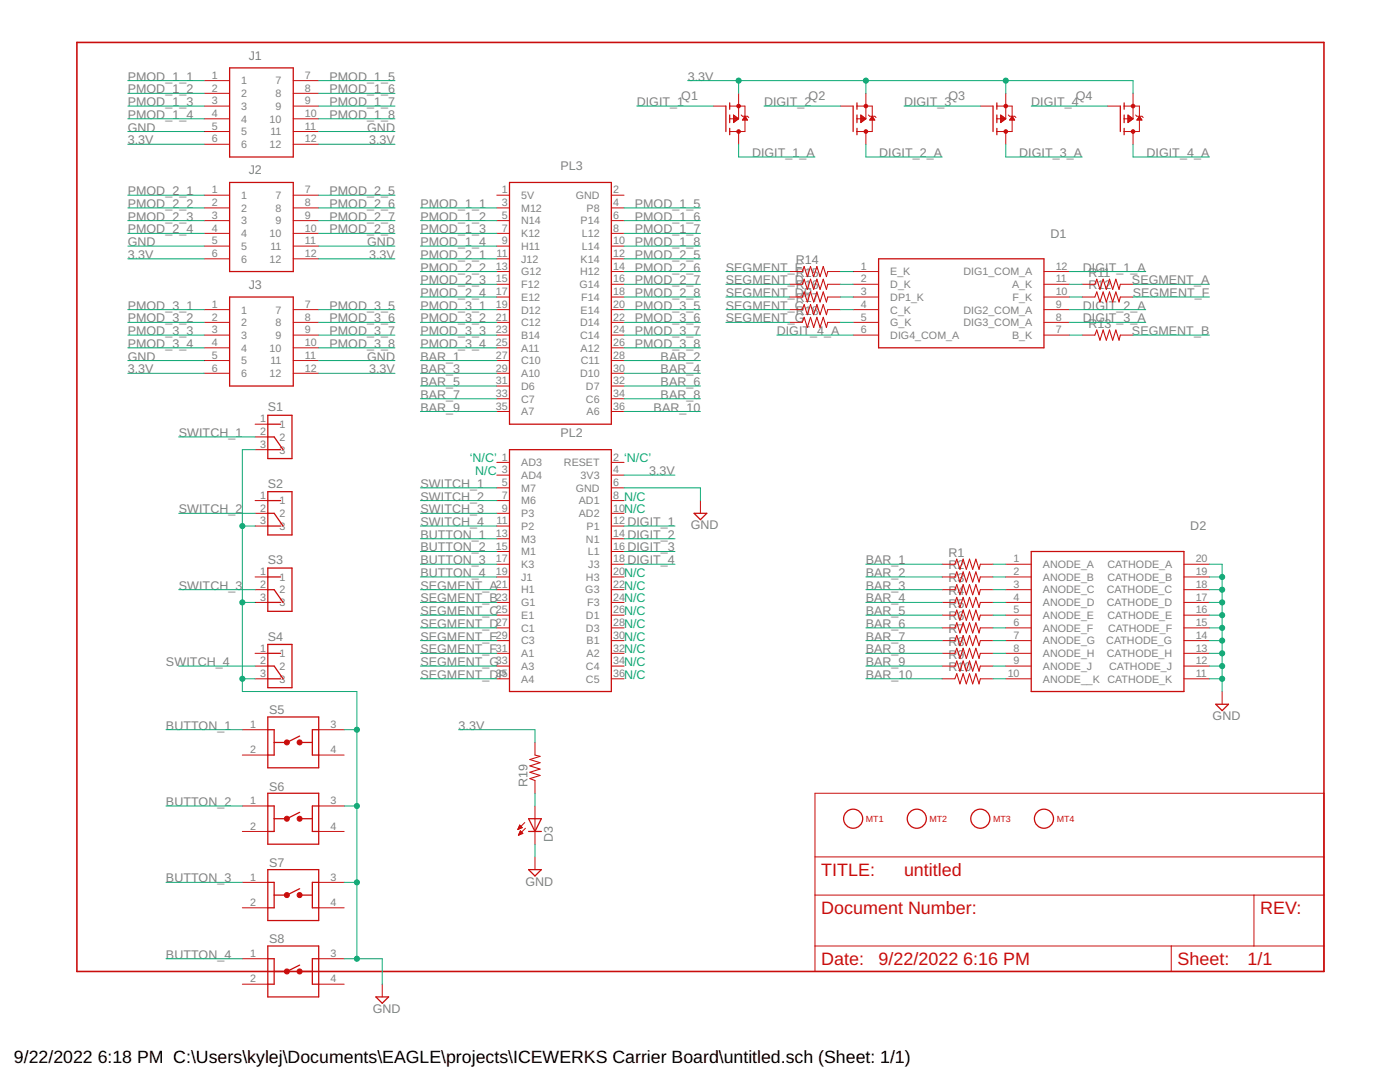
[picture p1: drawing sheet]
<svg xmlns="http://www.w3.org/2000/svg" width="279mm" height="216mm" viewBox="0 0 279 216" stroke-linecap="round" stroke-linejoin="round" font-family="sans-serif">
<defs><g id="words">
<g font-size="3.6" fill="#c90d0c">
<text x="163.9" y="174.8">TITLE:</text>
<text x="180.4" y="174.8">untitled</text>
<text x="163.9" y="182.4">Document Number:</text>
<text x="251.5" y="182.4">REV:</text>
<text x="163.9" y="192.6">Date:</text>
<text x="175.3" y="192.6">9/22/2022</text>
<text x="192.2" y="192.6">6:16 PM</text>
<text x="235" y="192.6">Sheet:</text>
<text x="249" y="192.6">1/1</text>
</g>
<g font-size="3.5">
<text x="2.8" y="212.1">9/22/2022</text>
<text x="19.5" y="212.1">6:18 PM C:\Users\kylej\Documents\EAGLE\projects\ICEWERKS Carrier Board\untitled.sch (Sheet: 1/1)</text>
</g>
<g font-size="2.5" fill="#808080">
<text x="49.6" y="11.9">J1</text>
<text x="25.5" y="16.1">PMOD_1_1</text>
<text x="65.8" y="16.1">PMOD_1_5</text>
<text x="137.2" y="16.1">3.3V</text>
<text x="25.5" y="18.6">PMOD_1_2</text>
<text x="25.5" y="21.2">PMOD_1_3</text>
<text x="25.5" y="23.7">PMOD_1_4</text>
<text x="65.8" y="21.2">PMOD_1_7</text>
<text x="65.8" y="23.7">PMOD_1_8</text>
<text x="65.8" y="18.6">PMOD_1_6</text>
<text x="127.1" y="21.2">DIGIT_1</text>
<text x="136" y="19.9">Q1</text>
<text x="152.5" y="21.2">DIGIT_2</text>
<text x="161.4" y="19.9">Q2</text>
<text x="180.4" y="21.2">DIGIT_3</text>
<text x="189.3" y="19.9">Q3</text>
<text x="205.8" y="21.2">DIGIT_4</text>
<text x="214.7" y="19.9">Q4</text>
<text x="25.5" y="26.2">GND</text>
<text x="25.5" y="28.8">3.3V</text>
<text x="73.3" y="26.2">GND</text>
<text x="73.7" y="28.8">3.3V</text>
<text x="49.6" y="34.8">J2</text>
<text x="111.8" y="33.9">PL3</text>
<text x="150.1" y="31.3">DIGIT_1_A</text>
<text x="175.5" y="31.3">DIGIT_2_A</text>
<text x="203.4" y="31.3">DIGIT_3_A</text>
<text x="228.8" y="31.3">DIGIT_4_A</text>
<text x="25.5" y="38.9">PMOD_2_1</text>
<text x="25.5" y="41.5">PMOD_2_2</text>
<text x="65.8" y="38.9">PMOD_2_5</text>
<text x="65.8" y="41.5">PMOD_2_6</text>
<text x="83.9" y="41.5">PMOD_1_1</text>
<text x="126.7" y="41.5">PMOD_1_5</text>
<text x="25.5" y="44">PMOD_2_3</text>
<text x="25.5" y="46.6">PMOD_2_4</text>
<text x="65.8" y="44">PMOD_2_7</text>
<text x="65.8" y="46.6">PMOD_2_8</text>
<text x="83.9" y="44">PMOD_1_2</text>
<text x="83.9" y="46.6">PMOD_1_3</text>
<text x="126.7" y="46.6">PMOD_1_7</text>
<text x="126.7" y="44">PMOD_1_6</text>
<text x="209.6" y="47.4">D1</text>
<text x="25.5" y="49.1">GND</text>
<text x="25.5" y="51.6">3.3V</text>
<text x="73.3" y="49.1">GND</text>
<text x="73.7" y="51.6">3.3V</text>
<text x="83.9" y="49.1">PMOD_1_4</text>
<text x="83.9" y="51.6">PMOD_2_1</text>
<text x="126.7" y="49.1">PMOD_1_8</text>
<text x="126.7" y="51.6">PMOD_2_5</text>
<text x="158.8" y="52.7">R14</text>
<text x="49.6" y="57.6">J3</text>
<text x="83.9" y="54.2">PMOD_2_2</text>
<text x="83.9" y="56.7">PMOD_2_3</text>
<text x="83.9" y="59.3">PMOD_2_4</text>
<text x="126.7" y="54.2">PMOD_2_6</text>
<text x="126.7" y="56.7">PMOD_2_7</text>
<text x="126.7" y="59.3">PMOD_2_8</text>
<text x="144.9" y="56.7">SEGMENT_D</text>
<text x="144.9" y="54.2">SEGMENT_E</text>
<text x="144.9" y="59.3">SEGMENT_DP</text>
<text x="158.8" y="55.2">R15</text>
<text x="158.8" y="57.8">R16</text>
<text x="216.1" y="54.2">DIGIT_1_A</text>
<text x="217.2" y="55.2">R11</text>
<text x="217.2" y="57.8">R12</text>
<text x="225.9" y="56.7">SEGMENT_A</text>
<text x="226.1" y="59.3">SEGMENT_F</text>
<text x="25.5" y="64.3">PMOD_3_2</text>
<text x="25.5" y="61.8">PMOD_3_1</text>
<text x="65.8" y="61.8">PMOD_3_5</text>
<text x="65.8" y="64.3">PMOD_3_6</text>
<text x="83.9" y="64.3">PMOD_3_2</text>
<text x="83.9" y="61.8">PMOD_3_1</text>
<text x="126.7" y="61.8">PMOD_3_5</text>
<text x="126.7" y="64.3">PMOD_3_6</text>
<text x="144.9" y="61.8">SEGMENT_C</text>
<text x="144.9" y="64.3">SEGMENT_G</text>
<text x="158.8" y="60.3">R17</text>
<text x="158.8" y="62.8">R18</text>
<text x="216.1" y="61.8">DIGIT_2_A</text>
<text x="216.1" y="64.3">DIGIT_3_A</text>
<text x="217.2" y="65.4">R13</text>
<text x="25.5" y="72">GND</text>
<text x="25.5" y="69.4">PMOD_3_4</text>
<text x="25.5" y="66.9">PMOD_3_3</text>
<text x="65.8" y="66.9">PMOD_3_7</text>
<text x="65.8" y="69.4">PMOD_3_8</text>
<text x="73.3" y="72">GND</text>
<text x="83.9" y="69.4">PMOD_3_4</text>
<text x="83.9" y="66.9">PMOD_3_3</text>
<text x="83.9" y="72">BAR_1</text>
<text x="126.7" y="66.9">PMOD_3_7</text>
<text x="126.7" y="69.4">PMOD_3_8</text>
<text x="131.8" y="72">BAR_2</text>
<text x="155" y="66.9">DIGIT_4_A</text>
<text x="225.9" y="66.9">SEGMENT_B</text>
<text x="25.5" y="74.5">3.3V</text>
<text x="73.7" y="74.5">3.3V</text>
<text x="83.9" y="74.5">BAR_3</text>
<text x="83.9" y="77">BAR_5</text>
<text x="131.8" y="74.5">BAR_4</text>
<text x="131.8" y="77">BAR_6</text>
<text x="53.4" y="82.1">S1</text>
<text x="83.9" y="79.6">BAR_7</text>
<text x="83.9" y="82.1">BAR_9</text>
<text x="130.4" y="82.1">BAR_10</text>
<text x="131.8" y="79.6">BAR_8</text>
<text x="35.7" y="87.2">SWITCH_1</text>
<text x="111.8" y="87.2">PL2</text>
<text x="129.5" y="94.8">3.3V</text>
<text x="53.4" y="97.3">S2</text>
<text x="83.9" y="97.3">SWITCH_1</text>
<text x="83.9" y="99.9">SWITCH_2</text>
<text x="35.7" y="102.4">SWITCH_2</text>
<text x="83.9" y="102.4">SWITCH_3</text>
<text x="83.9" y="105">SWITCH_4</text>
<text x="83.9" y="107.5">BUTTON_1</text>
<text x="125.2" y="105">DIGIT_1</text>
<text x="125.2" y="107.5">DIGIT_2</text>
<text x="137.9" y="105.6">GND</text>
<text x="237.6" y="105.9">D2</text>
<text x="53.4" y="112.6">S3</text>
<text x="83.9" y="110">BUTTON_2</text>
<text x="83.9" y="112.6">BUTTON_3</text>
<text x="125.2" y="110">DIGIT_3</text>
<text x="125.2" y="112.6">DIGIT_4</text>
<text x="172.8" y="112.6">BAR_1</text>
<text x="189.3" y="111.1">R1</text>
<text x="189.3" y="113.6">R2</text>
<text x="35.7" y="117.7">SWITCH_3</text>
<text x="83.9" y="115.1">BUTTON_4</text>
<text x="83.9" y="117.7">SEGMENT_A</text>
<text x="172.8" y="115.1">BAR_2</text>
<text x="172.8" y="117.7">BAR_3</text>
<text x="189.3" y="116.2">R3</text>
<text x="189.3" y="118.7">R4</text>
<text x="83.9" y="120.2">SEGMENT_B</text>
<text x="83.9" y="122.7">SEGMENT_C</text>
<text x="83.9" y="125.3">SEGMENT_D</text>
<text x="172.8" y="120.2">BAR_4</text>
<text x="172.8" y="122.7">BAR_5</text>
<text x="172.8" y="125.3">BAR_6</text>
<text x="189.3" y="121.2">R5</text>
<text x="189.3" y="123.8">R6</text>
<text x="53.4" y="127.8">S4</text>
<text x="83.9" y="127.8">SEGMENT_E</text>
<text x="83.9" y="130.4">SEGMENT_F</text>
<text x="172.8" y="127.8">BAR_7</text>
<text x="172.8" y="130.4">BAR_8</text>
<text x="189.3" y="126.3">R7</text>
<text x="189.3" y="128.9">R8</text>
<text x="189.3" y="131.4">R9</text>
<text x="33.1" y="132.9">SWITCH_4</text>
<text x="83.9" y="132.9">SEGMENT_G</text>
<text x="83.9" y="135.4">SEGMENT_DP</text>
<text x="172.8" y="132.9">BAR_9</text>
<text x="172.8" y="135.4">BAR_10</text>
<text x="189.3" y="133.9">R10</text>
<text x="53.7" y="142.5">S5</text>
<text x="242" y="143.7">GND</text>
<text x="33.1" y="145.6">BUTTON_1</text>
<text x="91.5" y="145.6">3.3V</text>
<text x="33.1" y="160.8">BUTTON_2</text>
<text x="53.7" y="157.8">S6</text>
<text x="105.3" y="157" transform="rotate(-90 105.3 157)">R19</text>
<text x="110.3" y="167.9" transform="rotate(-90 110.3 167.9)">D3</text>
<text x="53.7" y="173">S7</text>
<text x="33.1" y="176.1">BUTTON_3</text>
<text x="104.9" y="176.7">GND</text>
<text x="33.1" y="191.3">BUTTON_4</text>
<text x="53.7" y="188.3">S8</text>
<text x="74.4" y="202.1">GND</text>
</g>
<g font-size="2.5" fill="#0dab76">
<text x="93.8" y="92.3">‘N/C’</text>
<text x="94.9" y="94.8">N/C</text>
<text x="124.5" y="92.3">‘N/C’</text>
<text x="124.5" y="99.9">N/C</text>
<text x="124.5" y="102.4">N/C</text>
<text x="124.5" y="115.1">N/C</text>
<text x="124.5" y="117.7">N/C</text>
<text x="124.5" y="120.2">N/C</text>
<text x="124.5" y="122.7">N/C</text>
<text x="124.5" y="125.3">N/C</text>
<text x="124.5" y="127.8">N/C</text>
<text x="124.5" y="130.4">N/C</text>
<text x="124.5" y="132.9">N/C</text>
<text x="124.5" y="135.4">N/C</text>
</g>
<g font-size="2.1" fill="#808080">
<text x="42.3" y="15.7">1</text>
<text x="48.2" y="16.8">1</text>
<text x="55" y="16.8">7</text>
<text x="60.9" y="15.7">7</text>
<text x="42.3" y="18.3">2</text>
<text x="42.3" y="20.8">3</text>
<text x="42.3" y="23.3">4</text>
<text x="48.2" y="19.4">2</text>
<text x="48.2" y="21.9">3</text>
<text x="55" y="19.4">8</text>
<text x="55" y="21.9">9</text>
<text x="60.9" y="18.3">8</text>
<text x="60.9" y="20.8">9</text>
<text x="60.9" y="23.3">10</text>
<text x="42.3" y="25.9">5</text>
<text x="42.3" y="28.4">6</text>
<text x="48.2" y="24.5">4</text>
<text x="48.2" y="27">5</text>
<text x="48.2" y="29.5">6</text>
<text x="53.8" y="24.5">10</text>
<text x="53.8" y="29.5">12</text>
<text x="54" y="27">11</text>
<text x="60.9" y="25.9">11</text>
<text x="60.9" y="28.4">12</text>
<text x="42.3" y="38.6">1</text>
<text x="42.3" y="41.1">2</text>
<text x="48.2" y="39.7">1</text>
<text x="55" y="39.7">7</text>
<text x="60.9" y="38.6">7</text>
<text x="60.9" y="41.1">8</text>
<text x="100.1" y="38.6">1</text>
<text x="100.1" y="41.1">3</text>
<text x="104" y="39.7">5V</text>
<text x="114.9" y="39.7">GND</text>
<text x="122.4" y="38.6">2</text>
<text x="122.4" y="41.1">4</text>
<text x="42.3" y="43.7">3</text>
<text x="42.3" y="46.2">4</text>
<text x="48.2" y="42.2">2</text>
<text x="48.2" y="44.8">3</text>
<text x="48.2" y="47.3">4</text>
<text x="53.8" y="47.3">10</text>
<text x="55" y="42.2">8</text>
<text x="55" y="44.8">9</text>
<text x="60.9" y="43.7">9</text>
<text x="60.9" y="46.2">10</text>
<text x="100.1" y="43.7">5</text>
<text x="100.1" y="46.2">7</text>
<text x="104" y="42.2">M12</text>
<text x="104" y="44.8">N14</text>
<text x="104" y="47.3">K12</text>
<text x="115.9" y="44.8">P14</text>
<text x="116.1" y="47.3">L12</text>
<text x="117.1" y="42.2">P8</text>
<text x="122.4" y="43.7">6</text>
<text x="122.4" y="46.2">8</text>
<text x="42.3" y="48.7">5</text>
<text x="42.3" y="51.3">6</text>
<text x="48.2" y="49.9">5</text>
<text x="48.2" y="52.4">6</text>
<text x="53.8" y="52.4">12</text>
<text x="54" y="49.9">11</text>
<text x="60.9" y="48.7">11</text>
<text x="60.9" y="51.3">12</text>
<text x="99" y="53.8">13</text>
<text x="99.1" y="51.3">11</text>
<text x="100.1" y="48.7">9</text>
<text x="104" y="49.9">H11</text>
<text x="104" y="52.4">J12</text>
<text x="115.9" y="52.4">K14</text>
<text x="116.1" y="49.9">L14</text>
<text x="122.4" y="48.7">10</text>
<text x="122.4" y="51.3">12</text>
<text x="122.4" y="53.8">14</text>
<text x="171.8" y="53.8">1</text>
<text x="210.7" y="53.8">12</text>
<text x="99" y="56.4">15</text>
<text x="99" y="58.9">17</text>
<text x="104" y="54.9">G12</text>
<text x="104" y="57.5">F12</text>
<text x="115.6" y="57.5">G14</text>
<text x="115.8" y="54.9">H12</text>
<text x="122.4" y="56.4">16</text>
<text x="122.4" y="58.9">18</text>
<text x="171.8" y="56.4">2</text>
<text x="171.8" y="58.9">3</text>
<text x="177.7" y="54.9">E_K</text>
<text x="177.7" y="57.5">D_K</text>
<text x="192.3" y="54.9">DIG1_COM_A</text>
<text x="202" y="57.5">A_K</text>
<text x="210.7" y="58.9">10</text>
<text x="210.7" y="56.4">11</text>
<text x="42.3" y="61.4">1</text>
<text x="42.3" y="64">2</text>
<text x="48.2" y="62.6">1</text>
<text x="48.2" y="65.1">2</text>
<text x="55" y="62.6">7</text>
<text x="55" y="65.1">8</text>
<text x="60.9" y="61.4">7</text>
<text x="60.9" y="64">8</text>
<text x="99" y="61.4">19</text>
<text x="99" y="64">21</text>
<text x="104" y="60">E12</text>
<text x="104" y="62.6">D12</text>
<text x="104" y="65.1">C12</text>
<text x="115.8" y="65.1">D14</text>
<text x="115.9" y="62.6">E14</text>
<text x="116" y="60">F14</text>
<text x="122.4" y="61.4">20</text>
<text x="122.4" y="64">22</text>
<text x="171.8" y="61.4">4</text>
<text x="171.8" y="64">5</text>
<text x="177.7" y="60">DP1_K</text>
<text x="177.7" y="62.6">C_K</text>
<text x="177.7" y="65.1">G_K</text>
<text x="192.3" y="65.1">DIG3_COM_A</text>
<text x="192.3" y="62.6">DIG2_COM_A</text>
<text x="202.1" y="60">F_K</text>
<text x="210.7" y="64">8</text>
<text x="210.7" y="61.4">9</text>
<text x="42.3" y="66.5">3</text>
<text x="42.3" y="69.1">4</text>
<text x="42.3" y="71.6">5</text>
<text x="48.2" y="67.6">3</text>
<text x="48.2" y="70.2">4</text>
<text x="53.8" y="70.2">10</text>
<text x="55" y="67.6">9</text>
<text x="60.9" y="66.5">9</text>
<text x="60.9" y="69.1">10</text>
<text x="60.9" y="71.6">11</text>
<text x="99" y="66.5">23</text>
<text x="99" y="69.1">25</text>
<text x="99" y="71.6">27</text>
<text x="104" y="67.6">B14</text>
<text x="104" y="70.2">A11</text>
<text x="115.8" y="67.6">C14</text>
<text x="115.9" y="70.2">A12</text>
<text x="122.4" y="66.5">24</text>
<text x="122.4" y="69.1">26</text>
<text x="122.4" y="71.6">28</text>
<text x="171.8" y="66.5">6</text>
<text x="177.7" y="67.6">DIG4_COM_A</text>
<text x="202" y="67.6">B_K</text>
<text x="210.7" y="66.5">7</text>
<text x="42.3" y="74.1">6</text>
<text x="48.2" y="72.7">5</text>
<text x="48.2" y="75.3">6</text>
<text x="53.8" y="75.3">12</text>
<text x="54" y="72.7">11</text>
<text x="60.9" y="74.1">12</text>
<text x="99" y="74.1">29</text>
<text x="99" y="76.7">31</text>
<text x="104" y="72.7">C10</text>
<text x="104" y="75.3">A10</text>
<text x="104" y="77.8">D6</text>
<text x="115.8" y="75.3">D10</text>
<text x="115.9" y="72.7">C11</text>
<text x="116.9" y="77.8">D7</text>
<text x="122.4" y="74.1">30</text>
<text x="122.4" y="76.7">32</text>
<text x="99" y="79.2">33</text>
<text x="99" y="81.8">35</text>
<text x="104" y="80.3">C7</text>
<text x="104" y="82.9">A7</text>
<text x="116.9" y="80.3">C6</text>
<text x="117.1" y="82.9">A6</text>
<text x="122.4" y="79.2">34</text>
<text x="122.4" y="81.8">36</text>
<text x="51.9" y="84.3">1</text>
<text x="51.9" y="86.8">2</text>
<text x="51.9" y="89.4">3</text>
<text x="55.8" y="85.4">1</text>
<text x="55.8" y="88">2</text>
<text x="55.8" y="90.5">3</text>
<text x="100.1" y="91.9">1</text>
<text x="100.1" y="94.5">3</text>
<text x="104" y="93">AD3</text>
<text x="104" y="95.6">AD4</text>
<text x="112.6" y="93">RESET</text>
<text x="115.9" y="95.6">3V3</text>
<text x="122.4" y="91.9">2</text>
<text x="122.4" y="94.5">4</text>
<text x="51.9" y="99.5">1</text>
<text x="55.8" y="100.6">1</text>
<text x="100.1" y="97">5</text>
<text x="100.1" y="99.5">7</text>
<text x="104" y="98.1">M7</text>
<text x="104" y="100.6">M6</text>
<text x="114.9" y="98.1">GND</text>
<text x="115.5" y="100.6">AD1</text>
<text x="122.4" y="97">6</text>
<text x="122.4" y="99.5">8</text>
<text x="51.9" y="102.1">2</text>
<text x="51.9" y="104.6">3</text>
<text x="55.8" y="103.2">2</text>
<text x="55.8" y="105.7">3</text>
<text x="99" y="107.1">13</text>
<text x="99.1" y="104.6">11</text>
<text x="100.1" y="102.1">9</text>
<text x="104" y="103.2">P3</text>
<text x="104" y="105.7">P2</text>
<text x="115.5" y="103.2">AD2</text>
<text x="117.1" y="105.7">P1</text>
<text x="122.4" y="102.1">10</text>
<text x="122.4" y="104.6">12</text>
<text x="122.4" y="107.1">14</text>
<text x="99" y="109.7">15</text>
<text x="99" y="112.2">17</text>
<text x="104" y="108.3">M3</text>
<text x="104" y="110.8">M1</text>
<text x="104" y="113.3">K3</text>
<text x="116.9" y="108.3">N1</text>
<text x="117.3" y="110.8">L1</text>
<text x="117.4" y="113.3">J3</text>
<text x="122.4" y="109.7">16</text>
<text x="122.4" y="112.2">18</text>
<text x="202.3" y="112.2">1</text>
<text x="208.1" y="113.3">ANODE_A</text>
<text x="221" y="113.3">CATHODE_A</text>
<text x="238.6" y="112.2">20</text>
<text x="51.9" y="114.8">1</text>
<text x="51.9" y="117.3">2</text>
<text x="51.9" y="119.8">3</text>
<text x="55.8" y="115.9">1</text>
<text x="55.8" y="118.4">2</text>
<text x="99" y="114.8">19</text>
<text x="99" y="117.3">21</text>
<text x="99" y="119.8">23</text>
<text x="104" y="115.9">J1</text>
<text x="104" y="118.4">H1</text>
<text x="116.8" y="118.4">G3</text>
<text x="116.9" y="115.9">H3</text>
<text x="122.4" y="114.8">20</text>
<text x="122.4" y="117.3">22</text>
<text x="122.4" y="119.8">24</text>
<text x="202.3" y="114.8">2</text>
<text x="202.3" y="117.3">3</text>
<text x="202.3" y="119.8">4</text>
<text x="208.1" y="115.9">ANODE_B</text>
<text x="208.1" y="118.4">ANODE_C</text>
<text x="220.9" y="118.4">CATHODE_C</text>
<text x="221" y="115.9">CATHODE_B</text>
<text x="238.6" y="114.8">19</text>
<text x="238.6" y="117.3">18</text>
<text x="238.6" y="119.8">17</text>
<text x="55.8" y="121">3</text>
<text x="99" y="122.4">25</text>
<text x="99" y="124.9">27</text>
<text x="104" y="121">G1</text>
<text x="104" y="123.5">E1</text>
<text x="116.9" y="123.5">D1</text>
<text x="117.2" y="121">F3</text>
<text x="122.4" y="122.4">26</text>
<text x="122.4" y="124.9">28</text>
<text x="202.3" y="122.4">5</text>
<text x="202.3" y="124.9">6</text>
<text x="208.1" y="121">ANODE_D</text>
<text x="208.1" y="123.5">ANODE_E</text>
<text x="220.9" y="121">CATHODE_D</text>
<text x="221" y="123.5">CATHODE_E</text>
<text x="238.6" y="122.4">16</text>
<text x="238.6" y="124.9">15</text>
<text x="51.9" y="130">1</text>
<text x="55.8" y="131.1">1</text>
<text x="99" y="127.5">29</text>
<text x="99" y="130">31</text>
<text x="104" y="126">C1</text>
<text x="104" y="128.6">C3</text>
<text x="104" y="131.1">A1</text>
<text x="116.9" y="126">D3</text>
<text x="117.1" y="128.6">B1</text>
<text x="117.1" y="131.1">A2</text>
<text x="122.4" y="127.5">30</text>
<text x="122.4" y="130">32</text>
<text x="202.3" y="127.5">7</text>
<text x="202.3" y="130">8</text>
<text x="208.1" y="126">ANODE_F</text>
<text x="208.1" y="128.6">ANODE_G</text>
<text x="208.1" y="131.1">ANODE_H</text>
<text x="220.8" y="128.6">CATHODE_G</text>
<text x="220.9" y="131.1">CATHODE_H</text>
<text x="221.1" y="126">CATHODE_F</text>
<text x="238.6" y="127.5">14</text>
<text x="238.6" y="130">13</text>
<text x="51.9" y="132.5">2</text>
<text x="51.9" y="135.1">3</text>
<text x="55.8" y="133.7">2</text>
<text x="55.8" y="136.2">3</text>
<text x="99" y="132.5">33</text>
<text x="99" y="135.1">35</text>
<text x="104" y="133.7">A3</text>
<text x="104" y="136.2">A4</text>
<text x="116.9" y="133.7">C4</text>
<text x="116.9" y="136.2">C5</text>
<text x="122.4" y="132.5">34</text>
<text x="122.4" y="135.1">36</text>
<text x="201.1" y="135.1">10</text>
<text x="202.3" y="132.5">9</text>
<text x="208.1" y="133.7">ANODE_J</text>
<text x="208.1" y="136.2">ANODE__K</text>
<text x="221" y="136.2">CATHODE_K</text>
<text x="221.4" y="133.7">CATHODE_J</text>
<text x="238.6" y="132.5">12</text>
<text x="238.6" y="135.1">11</text>
<text x="49.9" y="145.2">1</text>
<text x="65.9" y="145.2">3</text>
<text x="49.9" y="150.3">2</text>
<text x="65.9" y="150.3">4</text>
<text x="49.9" y="160.5">1</text>
<text x="65.9" y="160.5">3</text>
<text x="49.9" y="165.6">2</text>
<text x="65.9" y="165.6">4</text>
<text x="49.9" y="175.7">1</text>
<text x="65.9" y="175.7">3</text>
<text x="49.9" y="180.8">2</text>
<text x="65.9" y="180.8">4</text>
<text x="49.9" y="190.9">1</text>
<text x="65.9" y="190.9">3</text>
<text x="49.9" y="196">2</text>
<text x="65.9" y="196">4</text>
</g>
<g font-size="1.8" fill="#c90d0c">
<text x="172.8" y="164">MT1</text>
<text x="185.5" y="164">MT2</text>
<text x="198.2" y="164">MT3</text>
<text x="210.9" y="164">MT4</text>
</g>
</g></defs>
<path d="M15.3 8.5h248.9v185.3h-248.9z" fill="none" stroke="#c90d0c" stroke-width=".32"/>
<g fill="none" stroke="#c90d0c" stroke-width=".2">
<path d="M40.7 16.1h5.1M40.7 18.6h5.1M58.5 16.1h5.1M58.5 18.6h5.1M147.4 18.6v5.1M172.8 18.6v5.1M200.7 18.6v5.1M226.1 18.6v5.1M40.7 21.2h5.1M40.7 23.7h5.1M40.7 26.2h5.1M40.7 28.8h5.1"/>
<path d="M40.7 38.9h5.1M58.5 21.2h5.1M58.5 23.7h5.1M58.5 26.2h5.1M58.5 28.8h5.1M58.5 38.9h5.1M99.1 38.9h2.6M122 38.9h2.5M142.3 21.2h2.6M145.6 21.2h3.1v5h-3.1M145.6 23.7h1.8M146.4 23.2h.3"/>
<path d="M146.4 23.9h.8M146.4 23.8h.9M146.4 23.7h.9M146.4 23.5h.8M146.4 23.4h.6M146.4 23.3h.5M146.4 22.9l1 .8-1 .8zM146.4 24.4h.1M146.4 24.3h.3M146.4 24.1h.4M146.4 24h.6M146.4 23.1h.1"/>
<path d="M147.4 26.2v2.6M147.9 22.9l.3 .3h1l.2 .3M148.2 23.9h.9M148.3 23.8h.8M148.4 23.7h.6M148.4 23.5h.5M148.5 23.4h.3M148.6 23.3h.1M148.7 23.2l.5 .8h-1zM167.7 21.2h2.6M171 21.2h3.1v5h-3.1M171 23.7h1.8"/>
<path d="M171.8 23.2h.3M171.8 23.9h.7M171.8 23.8h.9M171.8 23.7h.9M171.8 23.5h.8M171.8 23.4h.6M171.8 23.3h.5M171.8 24.4h.1M171.8 24.3h.3M171.8 24.1h.4M171.8 24h.6M171.8 23.1h.1"/>
<path d="M171.8 22.9l1 .8-1 .8zM172.8 26.2v2.6M173.3 22.9l.3 .3h1l.2 .3M173.6 23.9h.9M173.7 23.8h.8M173.8 23.7h.6M173.8 23.5h.5M173.9 23.4h.3M174 23.3h.1M174.1 23.2l.5 .8h-1zM195.6 21.2h2.6M198.9 21.2h3.1v5h-3.1"/>
<path d="M198.9 23.7h1.8M199.7 23.2h.3M199.7 23.9h.8M199.7 23.8h.9M199.7 23.7h1M199.7 23.5h.8M199.7 23.4h.6M199.7 23.3h.5M199.7 24.4h.1M199.7 24.3h.3M199.7 24.1h.5M199.7 24h.6"/>
<path d="M199.7 23.1h.2M199.7 22.9l1 .8-1 .8zM200.7 26.2v2.6M201.2 22.9l.3 .3h1l.3 .3M201.5 23.9h1M201.6 23.8h.8M201.7 23.7h.6M201.8 23.5h.4M201.8 23.4h.3M201.9 23.3h.2M202 23.2l.5 .8h-1zM221 21.2h2.6"/>
<path d="M224.3 21.2h3.1v5h-3.1M224.3 23.7h1.8M225.1 23.2h.3M225.1 23.9h.8M225.1 23.8h.9M225.1 23.7h1M225.1 23.5h.8M225.1 23.4h.6M225.1 23.3h.5M225.1 24.4h.1M225.1 24.3h.3M225.1 24.1h.5"/>
<path d="M225.1 24h.6M225.1 23.1h.2M225.1 22.9l1 .8-1 .8zM226.1 26.2v2.6M226.6 22.9l.3 .3h1l.3 .3M226.9 23.9h1M227 23.8h.8M227.1 23.7h.6M227.2 23.5h.4M227.2 23.4h.3M227.3 23.3h.2M227.4 23.2l.5 .8h-1z"/>
<path d="M40.7 41.5h5.1M40.7 44h5.1M40.7 46.6h5.1M40.7 49.1h5.1M40.7 51.6h5.1M58.5 41.5h5.1M58.5 44h5.1M58.5 46.6h5.1M58.5 49.1h5.1M58.5 51.6h5.1M99.1 41.5h2.6M99.1 44h2.6"/>
<path d="M99.1 46.6h2.6M99.1 49.1h2.6M99.1 51.6h2.6M99.1 54.2h2.6M99.1 56.7h2.6M99.1 59.3h2.6M122 41.5h2.5M122 44h2.5M122 46.6h2.5M122 49.1h2.5M122 51.6h2.5M122 54.2h2.5"/>
<path d="M122 56.7h2.5M122 59.3h2.5M157.6 54.2h2.5M157.6 56.7h2.5M157.6 59.3h2.5M165.2 54.2h2.5M165.2 56.7h2.5M165.2 59.3h2.5M170.3 54.2h5M170.3 56.7h5M170.3 59.3h5M208.3 54.2h5.1"/>
<path d="M208.3 56.7h5.1M208.3 59.3h5.1M216 56.7h2.5M216 59.3h2.5M223.6 56.7h2.5M223.6 59.3h2.5M40.7 61.8h5.1M40.7 64.3h5.1M40.7 66.9h5.1M40.7 69.4h5.1M40.7 71.9h5.1M40.7 74.5h5.1"/>
<path d="M58.5 61.8h5.1M58.5 64.3h5.1M58.5 66.9h5.1M58.5 69.4h5.1M58.5 71.9h5.1M58.5 74.5h5.1M99.1 61.8h2.6M99.1 64.3h2.6M99.1 66.9h2.6M99.1 69.4h2.6M99.1 71.9h2.6M99.1 74.5h2.6"/>
<path d="M99.1 77h2.6M99.1 79.6h2.6M122 61.8h2.5M122 64.3h2.5M122 66.9h2.5M122 69.4h2.5M122 71.9h2.5M122 74.5h2.5M122 77h2.5M122 79.6h2.5M157.6 61.8h2.5M157.6 64.3h2.5"/>
<path d="M165.2 61.8h2.5M165.2 64.3h2.5M170.3 61.8h5M170.3 64.3h5M170.3 66.9h5M208.3 61.8h5.1M208.3 64.3h5.1M208.3 66.9h5.1M216 66.9h2.5M223.6 66.9h2.5M50.9 84.6h2.5M50.9 87.2h2.5"/>
<path d="M50.9 89.7h2.5M50.9 99.9h2.5M99.1 99.9h2.6M99.1 82.1h2.6M99.1 92.3h2.6M99.1 94.8h2.6M99.1 97.3h2.6M122 99.9h2.5M122 82.1h2.5M122 92.3h2.5M122 94.8h2.5M122 97.3h2.5"/>
<path d="M139.8 99.9v2.5M50.9 102.4h2.5M50.9 105h2.5M50.9 115.1h2.5M50.9 117.7h2.5M99.1 102.4h2.6M99.1 105h2.6M99.1 115.1h2.6M99.1 117.7h2.6M99.1 107.5h2.6M99.1 110h2.6M99.1 112.6h2.6"/>
<path d="M122 102.4h2.5M122 105h2.5M122 115.1h2.5M122 117.7h2.5M122 107.5h2.5M122 110h2.5M122 112.6h2.5M188 115.1h2.6M188 117.7h2.6M188 112.6h2.6M195.6 115.1h2.6M195.6 117.7h2.6"/>
<path d="M195.6 112.6h2.6M200.7 115.1h5.1M200.7 117.7h5.1M200.7 112.6h5.1M236.3 115.1h5.1M236.3 117.7h5.1M236.3 112.6h5.1M50.9 120.2h2.5M50.9 130.4h2.5M50.9 132.9h2.5M50.9 135.4h2.5M99.1 120.2h2.6"/>
<path d="M99.1 130.4h2.6M99.1 132.9h2.6M99.1 135.4h2.6M99.1 122.7h2.6M99.1 125.3h2.6M99.1 127.8h2.6M122 120.2h2.5M122 130.4h2.5M122 132.9h2.5M122 135.4h2.5M122 122.7h2.5M122 125.3h2.5"/>
<path d="M122 127.8h2.5M188 120.2h2.6M188 130.4h2.6M188 132.9h2.6M188 135.4h2.6M188 122.7h2.6M188 125.3h2.6M188 127.8h2.6M195.6 120.2h2.6M195.6 130.4h2.6M195.6 132.9h2.6M195.6 135.4h2.6"/>
<path d="M195.6 122.7h2.6M195.6 125.3h2.6M195.6 127.8h2.6M200.7 120.2h5.1M200.7 130.4h5.1M200.7 132.9h5.1M200.7 135.4h5.1M200.7 122.7h5.1M200.7 125.3h5.1M200.7 127.8h5.1M236.3 120.2h5.1M236.3 130.4h5.1"/>
<path d="M236.3 132.9h5.1M236.3 135.4h5.1M236.3 122.7h5.1M236.3 125.3h5.1M236.3 127.8h5.1M243.9 138v2.5M48.4 145.6h5M48.4 150.7h5M63.6 145.6h5.1M63.6 150.7h5.1M106.8 148.1v2.6M106.8 155.7v2.6"/>
<path d="M162.6 158.3h101.6v35.5h-101.6zM48.4 160.8h5M48.4 165.9h5M48.4 176.1h5M63.6 160.8h5.1M63.6 165.9h5.1M63.6 176.1h5.1M103.4 165.5h.1M103.4 165.4h.3M103.5 165.2h.5M103.5 165.1h.7M103.5 166.6h.2"/>
<path d="M103.5 166.5h.4M103.6 165h.5M103.6 164.9h.4M103.6 166.3h.6M103.7 166.2h.6M103.7 164.8h.2M103.7 164.6l-.4 .9M103.7 164.6l.5 .5M103.7 164.7h.1M103.7 166.1h.5M103.8 166h.3M103.8 165.9h.1"/>
<path d="M103.8 165.8l.6 .5-.9 .4zM104.2 165.1l-.9 .4M104.7 164.1l-1.4 1.4M104.9 165.3l-1.4 1.4M106.8 160.8v7.6M106.8 171v2.5M162.6 178.6h101.6M162.6 171h101.6M250.3 178.6v10.2M48.4 181.1h5M48.4 191.3h5M48.4 196.4h5"/>
<path d="M63.6 181.1h5.1M63.6 191.3h5.1M63.6 196.4h5.1M76.3 196.4v2.5M162.6 188.8h101.6M233.7 188.8v5"/>
</g>
<g fill="none" stroke="#c90d0c" stroke-width=".25">
<path d="M45.8 13.5h12.7v17.8h-12.7zM45.8 36.4h12.7v17.8h-12.7zM101.7 36.4h20.3v48.2h-20.3zM144.9 21.2v5M145.6 20.5v1.3M145.6 22.9v1.6M145.6 25.6v1.3M170.3 21.2v5M171 20.5v1.3M171 22.9v1.6M171 25.6v1.3M198.2 21.2v5"/>
<path d="M198.9 20.5v1.3M198.9 22.9v1.6M198.9 25.6v1.3M223.6 21.2v5M224.3 20.5v1.3M224.3 22.9v1.6M224.3 25.6v1.3M45.8 59.3h12.7v17.7h-12.7zM175.3 51.6h33v17.8h-33zM53.4 82.9h4.9v8.6h-4.9zM53.4 98.1h4.9v8.6h-4.9zM53.4 84.6h2.6"/>
<path d="M53.4 89.7h2.6M53.4 87.2h1.3l1.8 2.5M53.4 99.9h2.6M101.7 89.7h20.3v48.3h-20.3zM53.4 113.3h4.9v8.7h-4.9zM53.4 105h2.6M53.4 102.4h1.3l1.8 2.6M53.4 115.1h2.6M53.4 117.7h1.3l1.8 2.5M138.5 102.4h2.6l-1.3 1.3zM205.8 110h30.5v28h-30.5zM53.4 128.6h4.9v8.6h-4.9z"/>
<path d="M53.4 120.2h2.6M53.4 130.4h2.6M53.4 135.4h2.6M53.4 132.9h1.3l1.8 2.5M53.4 143.1h10.2v10.1h-10.2zM53.4 158.3h10.2v10.1h-10.2zM53.4 145.6h1.3v5.1h-1.3M59.8 146.9l-2.5 1.2h-2.6M59.8 148.1h2.5M63.6 145.6h-1.3v5.1h1.3M242.6 140.5h2.6l-1.3 1.3zM53.4 173.5h10.2v10.2h-10.2z"/>
<path d="M53.4 160.8h1.3v5.1h-1.3M53.4 176.1h1.3v5h-1.3M59.8 162.1l-2.5 1.3h-2.6M59.8 163.4h2.5M59.8 177.3l-2.5 1.3h-2.6M59.8 178.6h2.5M63.6 160.8h-1.3v5.1h1.3M63.6 176.1h-1.3v5h1.3M105.5 165.9h2.5M105.5 163.4h2.5l-1.2 2.5zM105.5 173.5h2.5l-1.2 1.3zM53.4 188.8h10.2v10.1h-10.2z"/>
<path d="M53.4 191.3h1.3v5.1h-1.3M59.8 192.6l-2.5 1.2h-2.6M59.8 193.8h2.5M63.6 191.3h-1.3v5.1h1.3M75 198.9h2.6l-1.3 1.3z"/>
<circle cx="170.3" cy="163.4" r="1.91"/>
<circle cx="183" cy="163.4" r="1.91"/>
<circle cx="195.6" cy="163.4" r="1.91"/>
<circle cx="208.3" cy="163.4" r="1.91"/>
</g>
<g fill="#c90d0c" stroke="#c90d0c" stroke-width=".2">
<circle cx="57.3" cy="148.1" r=".5"/>
<circle cx="59.8" cy="148.1" r=".5"/>
<circle cx="57.3" cy="163.4" r=".5"/>
<circle cx="59.8" cy="163.4" r=".5"/>
<circle cx="57.3" cy="178.6" r=".51"/>
<circle cx="59.8" cy="178.6" r=".51"/>
<circle cx="57.3" cy="193.8" r=".51"/>
<circle cx="59.8" cy="193.8" r=".51"/>
<circle cx="147.4" cy="21.2" r=".36"/>
<circle cx="147.4" cy="26.2" r=".36"/>
<circle cx="172.8" cy="21.2" r=".36"/>
<circle cx="172.8" cy="26.2" r=".36"/>
<circle cx="200.7" cy="21.2" r=".36"/>
<circle cx="200.7" cy="26.2" r=".36"/>
<circle cx="226.1" cy="21.2" r=".36"/>
<circle cx="226.1" cy="26.2" r=".36"/>
</g>
<g fill="none" stroke="#c90d0c" stroke-width=".21">
<path d="M160.1 54.2l.4-1 .6 2 .7-2 .6 2 .6-2 .7 2 .6-2 .6 2 .3-1M160.1 56.7l.4-1 .6 2 .7-2 .6 2 .6-2 .7 2 .6-2 .6 2 .3-1M160.1 59.3l.4-1 .6 2 .7-2 .6 2 .6-2 .7 2 .6-2 .6 2 .3-1M218.5 56.7l.4-1 .6 2 .7-2 .6 2 .6-2 .7 2 .6-2 .6 2 .3-1M218.5 59.3l.4-1 .6 2 .7-2 .6 2 .6-2 .7 2 .6-2 .6 2 .3-1M160.1 61.8l.4-1 .6 2 .7-2 .6 2 .6-2 .7 2 .6-2 .6 2 .3-1M160.1 64.3l.4-1 .6 2 .7-2 .6 2 .6-2 .7 2 .6-2 .6 2 .3-1M218.5 66.9l.4-1.1 .6 2.1 .7-2.1 .6 2.1 .6-2.1 .7 2.1 .6-2.1 .6 2.1 .3-1M190.6 112.6l.3-1 .7 2 .6-2 .6 2 .7-2 .6 2 .7-2 .6 2 .2-1M190.6 115.1l.3-1 .7 2 .6-2 .6 2 .7-2 .6 2 .7-2 .6 2 .2-1M190.6 117.7l.3-1.1 .7 2.1 .6-2.1 .6 2.1 .7-2.1 .6 2.1 .7-2.1 .6 2.1 .2-1M190.6 120.2l.3-1 .7 2 .6-2 .6 2 .7-2 .6 2 .7-2 .6 2 .2-1"/>
<path d="M190.6 122.7l.3-1 .7 2.1 .6-2.1 .6 2.1 .7-2.1 .6 2.1 .7-2.1 .6 2.1 .2-1.1M190.6 125.3l.3-1 .7 2 .6-2 .6 2 .7-2 .6 2 .7-2 .6 2 .2-1M190.6 127.8l.3-1 .7 2 .6-2 .6 2 .7-2 .6 2 .7-2 .6 2 .2-1M190.6 130.4l.3-1.1 .7 2.1 .6-2.1 .6 2.1 .7-2.1 .6 2.1 .7-2.1 .6 2.1 .2-1M190.6 132.9l.3-1 .7 2 .6-2 .6 2 .7-2 .6 2 .7-2 .6 2 .2-1M190.6 135.4l.3-1 .7 2.1 .6-2.1 .6 2.1 .7-2.1 .6 2.1 .7-2.1 .6 2.1 .2-1.1M106.8 150.7l1 .2-2.1 .7 2.1 .6-2.1 .6 2.1 .7-2.1 .6 2.1 .6-2.1 .7 1.1 .3"/>
</g>
<g fill="none" stroke="#0dab76" stroke-width=".2">
<path d="M25.5 16.1h15.2M25.5 18.6h15.2M63.6 16.1h15.2M63.6 18.6h15.2M137.2 16.1h88.9v2.5M147.4 16.1v2.5M172.8 16.1v2.5M200.7 16.1v2.5M25.5 26.2h15.2M25.5 21.2h15.2M25.5 23.7h15.2M25.5 28.8h15.2"/>
<path d="M25.5 38.9h15.2M63.6 26.2h15.2M63.6 21.2h15.2M63.6 23.7h15.2M63.6 28.8h15.2M63.6 38.9h15.2M127.1 21.2h15.2M147.4 28.8v2.5h15.2M152.5 21.2h15.2M172.8 28.8v2.5h15.2M180.4 21.2h15.2M200.7 28.8v2.5h15.3"/>
<path d="M205.8 21.2h15.2M226.1 28.8v2.5h15.3M25.5 49.1h15.2M25.5 41.5h15.2M25.5 44h15.2M25.5 46.6h15.2M25.5 51.6h15.2M63.6 49.1h15.2M63.6 41.5h15.2M63.6 44h15.2M63.6 46.6h15.2M63.6 51.6h15.2"/>
<path d="M83.9 56.7h15.2M83.9 59.3h15.2M83.9 54.2h15.2M83.9 49.1h15.2M83.9 41.5h15.2M83.9 44h15.2M83.9 46.6h15.2M83.9 51.6h15.2M124.5 56.7h15.3M124.5 59.3h15.3M124.5 54.2h15.3M124.5 49.1h15.3"/>
<path d="M124.5 41.5h15.3M124.5 44h15.3M124.5 46.6h15.3M124.5 51.6h15.3M144.9 56.7h12.7M144.9 59.3h12.7M144.9 54.2h12.7M167.7 56.7h2.6M167.7 59.3h2.6M167.7 54.2h2.6M213.4 56.7h2.6M213.4 59.3h2.6"/>
<path d="M213.4 54.2h15.3M226.1 56.7h15.3M226.1 59.3h15.3M25.5 66.9h15.2M25.5 61.8h15.2M25.5 64.3h15.2M25.5 71.9h15.2M25.5 74.5h15.2M25.5 69.4h15.2M63.6 66.9h15.2M63.6 61.8h15.2M63.6 64.3h15.2"/>
<path d="M63.6 71.9h15.2M63.6 74.5h15.2M63.6 69.4h15.2M83.9 66.9h15.2M83.9 61.8h15.2M83.9 64.3h15.2M83.9 71.9h15.2M83.9 74.5h15.2M83.9 69.4h15.2M83.9 77h15.2M83.9 79.6h15.2M124.5 66.9h15.3"/>
<path d="M124.5 61.8h15.3M124.5 64.3h15.3M124.5 71.9h15.3M124.5 74.5h15.3M124.5 69.4h15.3M124.5 77h15.3M124.5 79.6h15.3M144.9 61.8h12.7M144.9 64.3h12.7M155 66.9h15.3M167.7 61.8h2.6M167.7 64.3h2.6"/>
<path d="M213.4 66.9h2.6M213.4 61.8h15.3M213.4 64.3h15.3M226.1 66.9h15.3M35.7 87.2h15.2M50.9 89.7h-2.5v48.3h22.8v53.3M83.9 97.3h15.2M83.9 99.9h15.2M83.9 82.1h15.2M124.5 97.3h15.3v2.6M124.5 94.8h10.2M124.5 82.1h15.3"/>
<path d="M35.7 117.7h15.2M35.7 102.4h15.2M48.4 105h2.5M83.9 112.6h15.2M83.9 115.1h15.2M83.9 117.7h15.2M83.9 105h15.2M83.9 102.4h15.2M83.9 107.5h15.2M83.9 110h15.2M124.5 112.6h10.2M124.5 105h10.2"/>
<path d="M124.5 107.5h10.2M124.5 110h10.2M172.8 112.6h15.2M172.8 115.1h15.2M172.8 117.7h15.2M198.2 112.6h2.5M198.2 115.1h2.5M198.2 117.7h2.5M241.4 112.6h2.5v25.4M241.4 115.1h2.5M241.4 117.7h2.5M35.7 132.9h15.2"/>
<path d="M48.4 120.2h2.5M48.4 135.4h2.5M83.9 120.2h15.2M83.9 122.7h15.2M83.9 125.3h15.2M83.9 127.8h15.2M83.9 130.4h15.2M83.9 132.9h15.2M83.9 135.4h15.2M172.8 120.2h15.2M172.8 122.7h15.2M172.8 125.3h15.2"/>
<path d="M172.8 127.8h15.2M172.8 130.4h15.2M172.8 132.9h15.2M172.8 135.4h15.2M198.2 120.2h2.5M198.2 122.7h2.5M198.2 125.3h2.5M198.2 127.8h2.5M198.2 130.4h2.5M198.2 132.9h2.5M198.2 135.4h2.5M241.4 120.2h2.5"/>
<path d="M241.4 122.7h2.5M241.4 125.3h2.5M241.4 127.8h2.5M241.4 130.4h2.5M241.4 132.9h2.5M241.4 135.4h2.5M33.1 145.6h15.3M68.7 145.6h2.5M91.5 145.6h15.3v2.5M106.8 158.3v2.5M33.1 160.8h15.3M33.1 176.1h15.3"/>
<path d="M68.7 160.8h2.5M68.7 176.1h2.5M106.8 168.4v2.6M33.1 191.3h15.3M68.7 191.3h7.6v5.1"/>
</g>
<g fill="#0dab76" stroke="#0dab76" stroke-width=".2">
<circle cx="48.4" cy="105" r=".51"/>
<circle cx="48.4" cy="120.2" r=".51"/>
<circle cx="48.4" cy="135.4" r=".51"/>
<circle cx="71.2" cy="145.6" r=".51"/>
<circle cx="71.2" cy="160.8" r=".51"/>
<circle cx="71.2" cy="176.1" r=".51"/>
<circle cx="71.2" cy="191.3" r=".51"/>
<circle cx="243.9" cy="115.1" r=".51"/>
<circle cx="243.9" cy="117.7" r=".51"/>
<circle cx="243.9" cy="120.2" r=".51"/>
<circle cx="243.9" cy="122.7" r=".51"/>
<circle cx="243.9" cy="125.3" r=".51"/>
<circle cx="243.9" cy="127.8" r=".51"/>
<circle cx="243.9" cy="130.4" r=".51"/>
<circle cx="243.9" cy="132.9" r=".51"/>
<circle cx="243.9" cy="135.4" r=".51"/>
<circle cx="200.7" cy="16.1" r=".51"/>
<circle cx="172.8" cy="16.1" r=".51"/>
<circle cx="147.4" cy="16.1" r=".51"/>
</g>
<use href="#words"/>
</svg>
